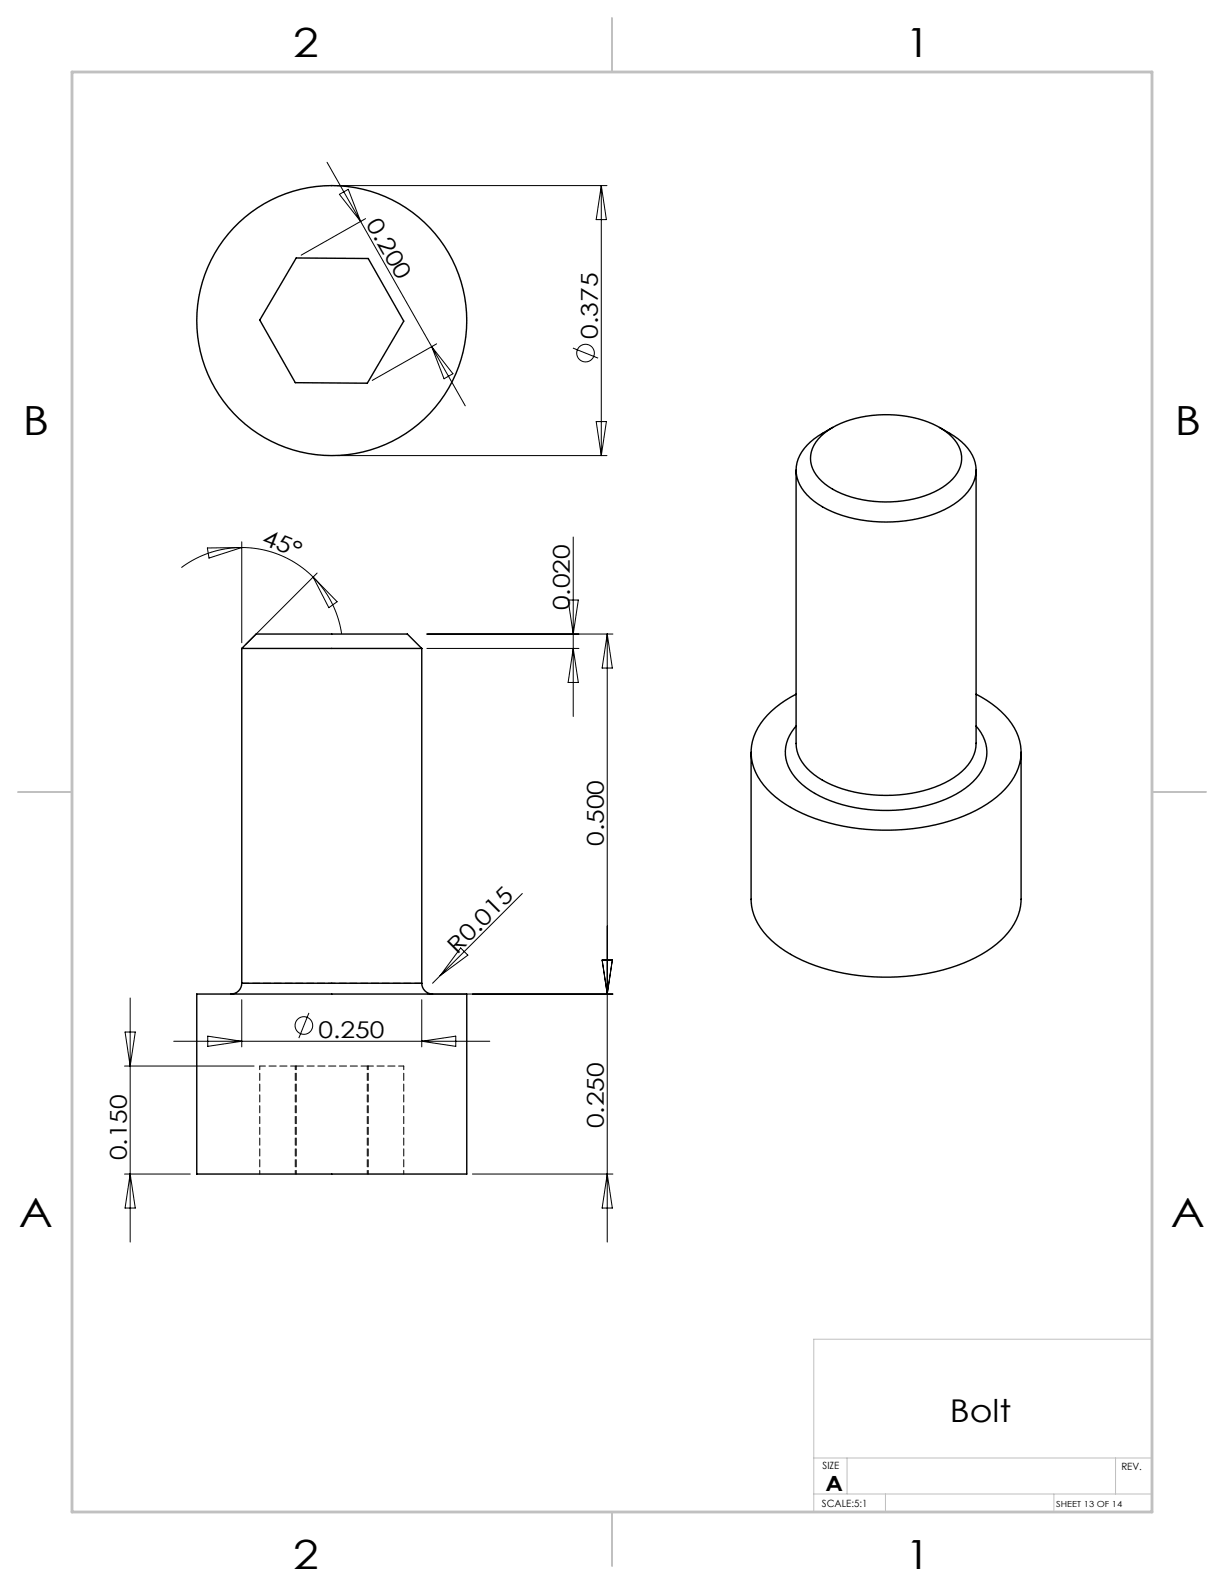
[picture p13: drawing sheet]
<svg xmlns="http://www.w3.org/2000/svg" width="216mm" height="279mm" viewBox="0 0 216 279" stroke-linecap="round" stroke-linejoin="round" font-family="sans-serif">
<defs><g id="words">
<g font-size="7.1">
<text x="51.7" y="10.1">2</text>
<text x="159.7" y="10.1">1</text>
<text x="4" y="76.7">B</text>
<text x="207.2" y="76.7">B</text>
<text x="3.3" y="216.4">A</text>
<text x="206.5" y="216.4">A</text>
<text x="51.7" y="276.8">2</text>
<text x="159.7" y="276.8">1</text>
</g>
<text font-size="5.5" x="167.5" y="250.8">Bolt</text>
<g font-size="4.1">
<text x="64.5" y="39.5" transform="rotate(60 64.5 39.5)">0.200</text>
<text x="105.4" y="59.7" transform="rotate(-90 105.4 59.7)">0.375</text>
<text x="46" y="96" transform="rotate(21 46 96)">45°</text>
<text x="100.5" y="107.7" transform="rotate(-90 100.5 107.7)">0.020</text>
<text x="106.5" y="149.2" transform="rotate(-90 106.5 149.2)">0.500</text>
<text x="80.6" y="168.4" transform="rotate(-45 80.6 168.4)">R0.015</text>
<text x="56.2" y="183">0.250</text>
<text x="106.5" y="199" transform="rotate(-90 106.5 199)">0.250</text>
<text x="22.4" y="204.7" transform="rotate(-90 22.4 204.7)">0.150</text>
</g>
<text font-size="3.7" x="145.6" y="263.1">A</text>
<g font-size="1.8">
<text x="145.1" y="259.2">SIZE</text>
<text x="197.8" y="259.4">REV.</text>
<text x="145" y="265.8">SCALE:5:1</text>
</g>
<text font-size="1.5" x="186.3" y="265.9">SHEET 13 OF 14</text>
</g></defs>
<g fill="none" stroke="#000" stroke-width=".18">
<path d="M57.7 28.6l5.9 10.5M59.5 32.7h47.6M59.9 34.3l1.5-.9 2.2 5.7zM63.6 39.1l18.5 32.5M64.5 38.6l-11.4 6.4M106.1 32.7v47.7M106.1 32.7l.9 6h-1.8zM76.1 61.1l3.8 4.8-1.6 .9zM77 60.7l-11.3 6.4M101.1 61.4l4.4 1.8M105.2 74.4h1.8l-.9 6zM36.6 96.7l6-.1-5.7 1.8z"/>
<path d="M42.6 96.6a17.8 17.8 0 0 1 12.6 5.2M42.6 96.6a17.8 17.8 0 0 0-10.6 3.5M42.6 95.6v17.8M59.5 80.4h47.6M101.1 94.7v31.7M55.2 101.8a17.8 17.8 0 0 1 5.1 10M55.2 101.8l4.3 4.3-1.5 1.1zM55.9 101.1l-12.5 12.6M75.2 111.8h32.9M75.3 114.4h26.8M100.2 105.8h1.8l-.9 6zM101.1 114.4l.9 6h-1.8z"/>
<path d="M107.1 111.8v107.3M107.1 111.8l.9 6h-1.8zM92.1 157.6l-15.8 15.8M23 176v43.1M42.6 176.3v8.4M54.5 178.7l-1.8 4.4M74.4 176.3v8.4M75.4 175.3h32.7M81.3 167.2l1.2 1.3-4.9 3.6zM106.2 169.3h1.8l-.9 6zM22 188h22.8M22.1 182h1.8l-.9 6z"/>
<path d="M30.6 183.7h55.8M36.6 182.8l6 .9-6 .9zM74.4 183.7l6-.9v1.8zM22 207.1h11.6M23 207.1l.9 6h-1.8zM83.3 207.1h24.8M107.1 207.1l.9 6h-1.8z"/>
<circle cx="103.3" cy="62.3" r="1.56"/>
<circle cx="53.6" cy="180.9" r="1.56"/>
</g>
<path d="M203.2 236.2h-59.7v30.5M143.5 257.2h59.7M149.4 257.2v6.3M196.8 257.2v6.3M143.5 263.5h59.7M156.2 263.5v3.2M185.9 263.5v3.2" fill="none" stroke="#c0c0c0" stroke-width=".18"/>
<path d="M107.9 3.2v9.5M3.2 139.7h9.5M203.2 139.7h9.5M107.9 266.7v9.5" fill="none" stroke="#c0c0c0" stroke-width=".25"/>
<path d="M12.7 12.7h190.5v254h-190.5z" fill="none" stroke="#c0c0c0" stroke-width=".5"/>
<g fill="none" stroke="#000" stroke-width=".25">
<path d="M52.3 45.5l12.7 .1 6.2 11-6.4 11-12.7-.1-6.3-11zM144.8 76.9a16.5 16.5 0 0 1 11.1-3.8 17.9 17.9 0 0 1 11.5 3.5 5.2 5.2 0 0 1 .1 8.4 17.9 17.9 0 0 1-12.4 3.5 16.5 16.5 0 0 1-10.2-3.6 5.1 5.1 0 0 1-.1-8zM146.9 75.4a13.5 13.5 0 0 0-5.5 4.3 5.8 5.8 0 0 0 1 7.6 18.2 18.2 0 0 0 11.6 4.7 23.2 23.2 0 0 0 14.3-3.1 7.3 7.3 0 0 0 3.8-6.6 8.4 8.4 0 0 0-4.6-5.9l-1.8-1M140.4 82.9v48.2a7.5 7.5 0 0 0 3.9 6 24.2 24.2 0 0 0 17.5 2.6 14.6 14.6 0 0 0 9.4-5.4 5.9 5.9 0 0 0 1-3.2v-48.2M42.6 114.4h31.8M42.6 114.4l2.6-2.6h26.7l2.5 2.6M42.6 114.4v59M74.4 114.4v59M132.5 132.7v25.9a10.2 10.2 0 0 0 4.3 7.9 30.1 30.1 0 0 0 17.4 5.8 34.5 34.5 0 0 0 19.9-4.5 12.3 12.3 0 0 0 5.9-8l.1-27.1M140.4 122.4a14.8 14.8 0 0 0-7.4 7.5 8.9 8.9 0 0 0 2.3 9.3 24.6 24.6 0 0 0 13.5 6.5 37.8 37.8 0 0 0 23.3-2.7 14.8 14.8 0 0 0 7.5-7.5 8.9 8.9 0 0 0-2.3-9.3l-2.3-2-2.8-1.8M140.4 128.1a6.6 6.6 0 0 0 .4 9.6 20.2 20.2 0 0 0 12.4 5.1 26.7 26.7 0 0 0 16.3-3.2 8.6 8.6 0 0 0 4.6-7 7 7 0 0 0-1.9-4.5M34.7 175.3h47.6v31.8h-47.6z"/>
<path d="M42.6 173.4a1.91 1.91 0 0 1-1.9 1.9M42.6 173.4h31.8M74.4 173.4a1.91 1.91 0 0 0 1.9 1.9"/>
<circle cx="58.5" cy="56.5" r="23.8"/>
</g>
<path d="M74.4 173.4h-31.8M65 188h-12.7" fill="none" stroke="#000" stroke-width=".18" stroke-dasharray="1.3 .6"/>
<path d="M52.3 188h-6.5" fill="none" stroke="#000" stroke-width=".18" stroke-dasharray="1.3 .6" stroke-dashoffset=".3"/>
<path d="M45.8 188v19.1M52.1 188v19.1M52.3 188v19.1M64.8 188v19.1M65 188v19.1M71.2 188v19.1" fill="none" stroke="#000" stroke-width=".18" stroke-dasharray="1.3 .6" stroke-dashoffset=".6"/>
<path d="M71.2 188h-6.2" fill="none" stroke="#000" stroke-width=".18" stroke-dasharray="1.3 .6" stroke-dashoffset=".4"/>
<use href="#words"/>
</svg>
